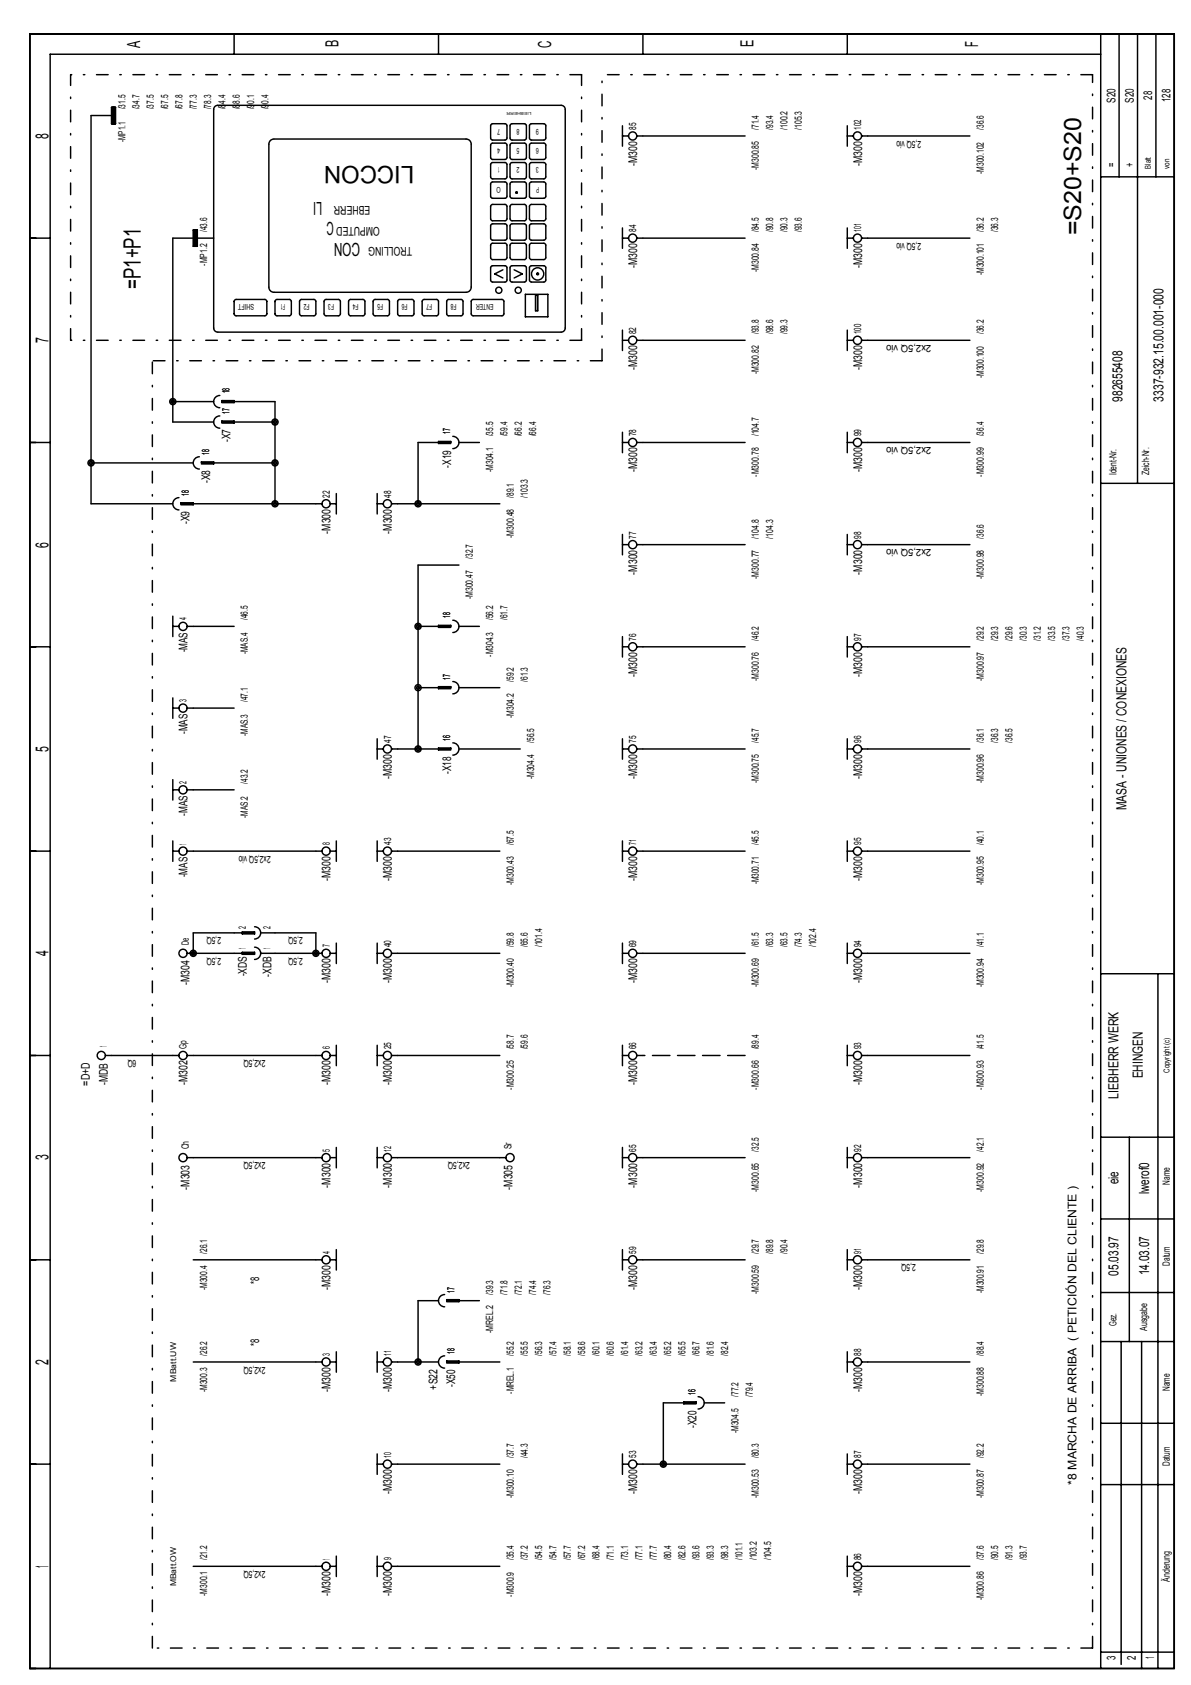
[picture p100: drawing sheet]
<svg xmlns="http://www.w3.org/2000/svg" width="210mm" height="297mm" viewBox="0 0 210 297" stroke-linecap="round" stroke-linejoin="round" font-family="sans-serif">
<defs><g id="words">
<g font-size="4.2">
<text x="73" y="29.2" transform="rotate(-180 73 29.2)">LICCON</text>
<text x="190.5" y="41.5" transform="rotate(-90 190.5 41.5)">=S20+S20</text>
<text x="24.8" y="51" transform="rotate(-90 24.8 51)">=P1+P1</text>
</g>
<g font-size="3.2">
<text x="24.7" y="8.5" transform="rotate(-90 24.7 8.5)">A</text>
<text x="59.7" y="8.4" transform="rotate(-90 59.7 8.4)">B</text>
<text x="97.1" y="8.4" transform="rotate(-90 97.1 8.4)">C</text>
<text x="132.8" y="8.4" transform="rotate(-90 132.8 8.4)">E</text>
<text x="172.4" y="8.3" transform="rotate(-90 172.4 8.3)">F</text>
<text x="8.5" y="24.5" transform="rotate(-90 8.5 24.5)">8</text>
<text x="56.8" y="35.6" transform="rotate(-180 56.8 35.6)">LI</text>
<text x="58.8" y="39.2" transform="rotate(-180 58.8 39.2)">C</text>
<text x="63.5" y="42.8" transform="rotate(-180 63.5 42.8)">CON</text>
<text x="8.5" y="60.5" transform="rotate(-90 8.5 60.5)">7</text>
<text x="8.5" y="96.5" transform="rotate(-90 8.5 96.5)">6</text>
<text x="8.5" y="132.5" transform="rotate(-90 8.5 132.5)">5</text>
<text x="8.5" y="168.6" transform="rotate(-90 8.5 168.6)">4</text>
<text x="8.5" y="204.6" transform="rotate(-90 8.5 204.6)">3</text>
<text x="8.5" y="240.6" transform="rotate(-90 8.5 240.6)">2</text>
<text x="8.5" y="276.4" transform="rotate(-90 8.5 276.4)">1</text>
</g>
<g font-size="2.5">
<text x="197.8" y="70.8" transform="rotate(-90 197.8 70.8)">982655408</text>
<text x="205" y="70.8" transform="rotate(-90 205 70.8)">3337-932.15.00.001-000</text>
<text x="198.6" y="142.8" transform="rotate(-90 198.6 142.8)">MASA - UNIONES / CONEXIONES</text>
<text x="201.4" y="190.1" transform="rotate(-90 201.4 190.1)">EHINGEN</text>
<text x="197.1" y="193.7" transform="rotate(-90 197.1 193.7)">LIEBHERR WERK</text>
<text x="197.1" y="208.8" transform="rotate(-90 197.1 208.8)">eie</text>
<text x="202.5" y="210.5" transform="rotate(-90 202.5 210.5)">lwerof0</text>
<text x="197.1" y="224.9" transform="rotate(-90 197.1 224.9)">05.03.97</text>
<text x="202.5" y="224.8" transform="rotate(-90 202.5 224.8)">14.03.07</text>
</g>
<g font-size="2.1">
<text x="203.1" y="17.6" transform="rotate(-90 203.1 17.6)">28</text>
<text x="206.3" y="18" transform="rotate(-90 206.3 18)">128</text>
<text x="196.6" y="18.1" transform="rotate(-90 196.6 18.1)">S20</text>
<text x="199.8" y="18.1" transform="rotate(-90 199.8 18.1)">S20</text>
<text x="112.3" y="29.2" transform="rotate(-90 112.3 29.2)">-M300</text>
<text x="151.9" y="29.2" transform="rotate(-90 151.9 29.2)">-M300</text>
<text x="196.6" y="29.4" transform="rotate(-90 196.6 29.4)">=</text>
<text x="199.8" y="29.4" transform="rotate(-90 199.8 29.4)">+</text>
<text x="65.3" y="36.3" transform="rotate(-180 65.3 36.3)">EBHERR</text>
<text x="67" y="39.9" transform="rotate(-180 67 39.9)">OMPUTED</text>
<text x="72.6" y="43.5" transform="rotate(-180 72.6 43.5)">TROLLING</text>
<text x="112.3" y="47.2" transform="rotate(-90 112.3 47.2)">-M300</text>
<text x="151.9" y="47.2" transform="rotate(-90 151.9 47.2)">-M300</text>
<text x="112.3" y="65.3" transform="rotate(-90 112.3 65.3)">-M300</text>
<text x="151.9" y="65.3" transform="rotate(-90 151.9 65.3)">-M300</text>
<text x="40.6" y="78" transform="rotate(-90 40.6 78)">-X7</text>
<text x="79.5" y="82.4" transform="rotate(-90 79.5 82.4)">-X19</text>
<text x="112.3" y="83.3" transform="rotate(-90 112.3 83.3)">-M300</text>
<text x="151.9" y="83.3" transform="rotate(-90 151.9 83.3)">-M300</text>
<text x="37" y="85.2" transform="rotate(-90 37 85.2)">-X8</text>
<text x="33.4" y="92.4" transform="rotate(-90 33.4 92.4)">-X9</text>
<text x="58.3" y="94.1" transform="rotate(-90 58.3 94.1)">-M300</text>
<text x="69.1" y="94.1" transform="rotate(-90 69.1 94.1)">-M300</text>
<text x="112.3" y="101.3" transform="rotate(-90 112.3 101.3)">-M300</text>
<text x="151.9" y="101.3" transform="rotate(-90 151.9 101.3)">-M300</text>
<text x="33.1" y="115" transform="rotate(-90 33.1 115)">-MAS</text>
<text x="112.3" y="119.3" transform="rotate(-90 112.3 119.3)">-M300</text>
<text x="151.9" y="119.3" transform="rotate(-90 151.9 119.3)">-M300</text>
<text x="33.1" y="129.4" transform="rotate(-90 33.1 129.4)">-MAS</text>
<text x="69.1" y="137.3" transform="rotate(-90 69.1 137.3)">-M300</text>
<text x="79.5" y="136.5" transform="rotate(-90 79.5 136.5)">-X18</text>
<text x="112.3" y="137.3" transform="rotate(-90 112.3 137.3)">-M300</text>
<text x="151.9" y="137.3" transform="rotate(-90 151.9 137.3)">-M300</text>
<text x="33.1" y="143.8" transform="rotate(-90 33.1 143.8)">-MAS</text>
<text x="33.1" y="154.6" transform="rotate(-90 33.1 154.6)">-MAS</text>
<text x="58.3" y="155.3" transform="rotate(-90 58.3 155.3)">-M300</text>
<text x="69.1" y="155.3" transform="rotate(-90 69.1 155.3)">-M300</text>
<text x="112.3" y="155.3" transform="rotate(-90 112.3 155.3)">-M300</text>
<text x="151.9" y="155.3" transform="rotate(-90 151.9 155.3)">-M300</text>
<text x="33.4" y="173.7" transform="rotate(-90 33.4 173.7)">-M304</text>
<text x="43.5" y="172.1" transform="rotate(-90 43.5 172.1)">-XDS</text>
<text x="47.8" y="172.2" transform="rotate(-90 47.8 172.2)">-XDB</text>
<text x="58.3" y="173.3" transform="rotate(-90 58.3 173.3)">-M300</text>
<text x="69.1" y="173.3" transform="rotate(-90 69.1 173.3)">-M300</text>
<text x="112.3" y="173.3" transform="rotate(-90 112.3 173.3)">-M300</text>
<text x="151.9" y="173.3" transform="rotate(-90 151.9 173.3)">-M300</text>
<text x="15.9" y="191.4" transform="rotate(-90 15.9 191.4)">=D+D</text>
<text x="19" y="191.2" transform="rotate(-90 19 191.2)">-MDB</text>
<text x="33.1" y="191.3" transform="rotate(-90 33.1 191.3)">-M302</text>
<text x="58.3" y="191.3" transform="rotate(-90 58.3 191.3)">-M300</text>
<text x="69.1" y="191.3" transform="rotate(-90 69.1 191.3)">-M300</text>
<text x="112.3" y="191.3" transform="rotate(-90 112.3 191.3)">-M300</text>
<text x="151.9" y="191.3" transform="rotate(-90 151.9 191.3)">-M300</text>
<text x="33.4" y="209.7" transform="rotate(-90 33.4 209.7)">-M303</text>
<text x="58.3" y="209.3" transform="rotate(-90 58.3 209.3)">-M300</text>
<text x="69.1" y="209.3" transform="rotate(-90 69.1 209.3)">-M300</text>
<text x="90.3" y="209.7" transform="rotate(-90 90.3 209.7)">-M305</text>
<text x="112.3" y="209.3" transform="rotate(-90 112.3 209.3)">-M300</text>
<text x="151.9" y="209.3" transform="rotate(-90 151.9 209.3)">-M300</text>
<text x="45.7" y="226.4" transform="rotate(-90 45.7 226.4)">*8</text>
<text x="58.3" y="227.4" transform="rotate(-90 58.3 227.4)">-M300</text>
<text x="112.3" y="227.4" transform="rotate(-90 112.3 227.4)">-M300</text>
<text x="151.9" y="227.4" transform="rotate(-90 151.9 227.4)">-M300</text>
<text x="45.7" y="237.2" transform="rotate(-90 45.7 237.2)">*8</text>
<text x="58.3" y="245.4" transform="rotate(-90 58.3 245.4)">-M300</text>
<text x="69.1" y="245.4" transform="rotate(-90 69.1 245.4)">-M300</text>
<text x="77.1" y="244.9" transform="rotate(-90 77.1 244.9)">+S22</text>
<text x="80.2" y="244.5" transform="rotate(-90 80.2 244.5)">-X50</text>
<text x="151.9" y="245.4" transform="rotate(-90 151.9 245.4)">-M300</text>
<text x="122.7" y="251.7" transform="rotate(-90 122.7 251.7)">-X20</text>
<text x="69.1" y="263.4" transform="rotate(-90 69.1 263.4)">-M300</text>
<text x="112.3" y="263.4" transform="rotate(-90 112.3 263.4)">-M300</text>
<text x="151.9" y="263.4" transform="rotate(-90 151.9 263.4)">-M300</text>
<text x="189.7" y="261.7" transform="rotate(-90 189.7 261.7)">*8 MARCHA DE ARRIBA ( PETICIÓN DEL CLIENTE )</text>
<text x="58.3" y="281.4" transform="rotate(-90 58.3 281.4)">-M300</text>
<text x="69.1" y="281.4" transform="rotate(-90 69.1 281.4)">-M300</text>
<text x="151.9" y="281.4" transform="rotate(-90 151.9 281.4)">-M300</text>
<text x="196.6" y="292.7" transform="rotate(-90 196.6 292.7)">3</text>
<text x="200.2" y="292.7" transform="rotate(-90 200.2 292.7)">2</text>
<text x="203.4" y="292.5" transform="rotate(-90 203.4 292.5)">1</text>
</g>
<g font-size="1.8">
<text x="22.1" y="19.3" transform="rotate(-90 22.1 19.3)">/31.5</text>
<text x="24.6" y="19.3" transform="rotate(-90 24.6 19.3)">/34.7</text>
<text x="27.1" y="19.3" transform="rotate(-90 27.1 19.3)">/37.5</text>
<text x="29.7" y="19.3" transform="rotate(-90 29.7 19.3)">/67.5</text>
<text x="32.2" y="19.3" transform="rotate(-90 32.2 19.3)">/67.8</text>
<text x="34.7" y="19.3" transform="rotate(-90 34.7 19.3)">/77.3</text>
<text x="37.2" y="19.3" transform="rotate(-90 37.2 19.3)">/78.3</text>
<text x="39.7" y="19.3" transform="rotate(-90 39.7 19.3)">/84.4</text>
<text x="42.3" y="19.3" transform="rotate(-90 42.3 19.3)">/88.6</text>
<text x="44.8" y="19.3" transform="rotate(-90 44.8 19.3)">/90.1</text>
<text x="47.3" y="19.3" transform="rotate(-90 47.3 19.3)">/90.4</text>
<text x="112.1" y="22.9" transform="rotate(-90 112.1 22.9)">85</text>
<text x="133.8" y="22.9" transform="rotate(-90 133.8 22.9)">/71.4</text>
<text x="136.3" y="22.9" transform="rotate(-90 136.3 22.9)">/93.4</text>
<text x="138.8" y="22.9" transform="rotate(-90 138.8 22.9)">/100.2</text>
<text x="141.3" y="22.9" transform="rotate(-90 141.3 22.9)">/105.3</text>
<text x="151.8" y="22.9" transform="rotate(-90 151.8 22.9)">102</text>
<text x="173.4" y="22.9" transform="rotate(-90 173.4 22.9)">/36.6</text>
<text x="22.1" y="25" transform="rotate(-90 22.1 25)">-MP1.1</text>
<text x="133.8" y="30" transform="rotate(-90 133.8 30)">-M300.85</text>
<text x="162.4" y="24.8" transform="rotate(-180 162.4 24.8)">2,5Q vio</text>
<text x="173.4" y="30.7" transform="rotate(-90 173.4 30.7)">-M300.102</text>
<text x="36.5" y="40.9" transform="rotate(-90 36.5 40.9)">/43.6</text>
<text x="112.1" y="40.9" transform="rotate(-90 112.1 40.9)">84</text>
<text x="133.8" y="40.9" transform="rotate(-90 133.8 40.9)">/84.5</text>
<text x="136.3" y="40.9" transform="rotate(-90 136.3 40.9)">/90.8</text>
<text x="138.8" y="40.9" transform="rotate(-90 138.8 40.9)">/90.3</text>
<text x="141.3" y="40.9" transform="rotate(-90 141.3 40.9)">/93.6</text>
<text x="151.8" y="40.9" transform="rotate(-90 151.8 40.9)">101</text>
<text x="173.4" y="40.9" transform="rotate(-90 173.4 40.9)">/36.2</text>
<text x="175.9" y="40.9" transform="rotate(-90 175.9 40.9)">/36.3</text>
<text x="36.5" y="46.8" transform="rotate(-90 36.5 46.8)">-MP1.2</text>
<text x="162.4" y="42.8" transform="rotate(-180 162.4 42.8)">2,5Q vio</text>
<text x="133.8" y="48" transform="rotate(-90 133.8 48)">-M300.84</text>
<text x="173.4" y="48.5" transform="rotate(-90 173.4 48.5)">-M300.101</text>
<text x="112.1" y="58.9" transform="rotate(-90 112.1 58.9)">82</text>
<text x="133.8" y="58.9" transform="rotate(-90 133.8 58.9)">/93.8</text>
<text x="136.3" y="58.9" transform="rotate(-90 136.3 58.9)">/98.6</text>
<text x="138.8" y="58.9" transform="rotate(-90 138.8 58.9)">/99.3</text>
<text x="151.8" y="58.9" transform="rotate(-90 151.8 58.9)">100</text>
<text x="173.4" y="58.9" transform="rotate(-90 173.4 58.9)">/36.2</text>
<text x="164.1" y="60.8" transform="rotate(-180 164.1 60.8)">2x2,5Q vio</text>
<text x="40.5" y="69.4" transform="rotate(-90 40.5 69.4)">18</text>
<text x="133.8" y="66" transform="rotate(-90 133.8 66)">-M300.82</text>
<text x="173.4" y="66.7" transform="rotate(-90 173.4 66.7)">-M300.100</text>
<text x="40.5" y="73" transform="rotate(-90 40.5 73)">17</text>
<text x="79.4" y="76.6" transform="rotate(-90 79.4 76.6)">17</text>
<text x="86.9" y="76.9" transform="rotate(-90 86.9 76.9)">/35.5</text>
<text x="89.4" y="76.9" transform="rotate(-90 89.4 76.9)">/59.4</text>
<text x="92" y="76.9" transform="rotate(-90 92 76.9)">/66.2</text>
<text x="94.5" y="76.9" transform="rotate(-90 94.5 76.9)">/66.4</text>
<text x="112.1" y="76.9" transform="rotate(-90 112.1 76.9)">78</text>
<text x="133.8" y="76.9" transform="rotate(-90 133.8 76.9)">/104.7</text>
<text x="151.8" y="76.9" transform="rotate(-90 151.8 76.9)">99</text>
<text x="173.4" y="76.9" transform="rotate(-90 173.4 76.9)">/36.4</text>
<text x="36.9" y="80.2" transform="rotate(-90 36.9 80.2)">18</text>
<text x="86.9" y="83.2" transform="rotate(-90 86.9 83.2)">-M304.1</text>
<text x="164.1" y="78.8" transform="rotate(-180 164.1 78.8)">2x2,5Q vio</text>
<text x="196.8" y="83.8" transform="rotate(-90 196.8 83.8)">Ident-Nr.</text>
<text x="202.6" y="83.8" transform="rotate(-90 202.6 83.8)">Zeich-Nr.</text>
<text x="33.3" y="87.4" transform="rotate(-90 33.3 87.4)">18</text>
<text x="58.1" y="87.7" transform="rotate(-90 58.1 87.7)">22</text>
<text x="68.9" y="87.7" transform="rotate(-90 68.9 87.7)">48</text>
<text x="90.5" y="87.7" transform="rotate(-90 90.5 87.7)">/89.1</text>
<text x="93.1" y="87.7" transform="rotate(-90 93.1 87.7)">/103.3</text>
<text x="133.8" y="84" transform="rotate(-90 133.8 84)">-M300.78</text>
<text x="173.4" y="84" transform="rotate(-90 173.4 84)">-M300.99</text>
<text x="90.5" y="94.8" transform="rotate(-90 90.5 94.8)">-M300.48</text>
<text x="112.1" y="94.9" transform="rotate(-90 112.1 94.9)">77</text>
<text x="133.8" y="94.9" transform="rotate(-90 133.8 94.9)">/104.8</text>
<text x="136.3" y="94.9" transform="rotate(-90 136.3 94.9)">/104.3</text>
<text x="151.8" y="94.9" transform="rotate(-90 151.8 94.9)">98</text>
<text x="173.4" y="94.9" transform="rotate(-90 173.4 94.9)">/36.6</text>
<text x="83.3" y="98.5" transform="rotate(-90 83.3 98.5)">/32.7</text>
<text x="164.1" y="96.8" transform="rotate(-180 164.1 96.8)">2x2,5Q vio</text>
<text x="83.3" y="105.6" transform="rotate(-90 83.3 105.6)">-M300.47</text>
<text x="133.8" y="102" transform="rotate(-90 133.8 102)">-M300.77</text>
<text x="173.4" y="102" transform="rotate(-90 173.4 102)">-M300.98</text>
<text x="32.9" y="109.3" transform="rotate(-90 32.9 109.3)">4</text>
<text x="43.7" y="109.3" transform="rotate(-90 43.7 109.3)">/46.5</text>
<text x="79.4" y="109" transform="rotate(-90 79.4 109)">18</text>
<text x="86.9" y="109.3" transform="rotate(-90 86.9 109.3)">/56.2</text>
<text x="89.4" y="109.3" transform="rotate(-90 89.4 109.3)">/61.7</text>
<text x="112.1" y="112.9" transform="rotate(-90 112.1 112.9)">76</text>
<text x="133.8" y="112.9" transform="rotate(-90 133.8 112.9)">/46.2</text>
<text x="151.8" y="112.9" transform="rotate(-90 151.8 112.9)">97</text>
<text x="173.4" y="112.9" transform="rotate(-90 173.4 112.9)">/29.2</text>
<text x="175.9" y="112.9" transform="rotate(-90 175.9 112.9)">/29.3</text>
<text x="178.4" y="112.9" transform="rotate(-90 178.4 112.9)">/29.6</text>
<text x="180.9" y="112.9" transform="rotate(-90 180.9 112.9)">/30.3</text>
<text x="183.5" y="112.9" transform="rotate(-90 183.5 112.9)">/31.2</text>
<text x="186" y="112.9" transform="rotate(-90 186 112.9)">/33.5</text>
<text x="188.5" y="112.9" transform="rotate(-90 188.5 112.9)">/37.3</text>
<text x="191" y="112.9" transform="rotate(-90 191 112.9)">/40.3</text>
<text x="43.7" y="115.4" transform="rotate(-90 43.7 115.4)">-MAS.4</text>
<text x="79.4" y="119.8" transform="rotate(-90 79.4 119.8)">17</text>
<text x="86.9" y="115.8" transform="rotate(-90 86.9 115.8)">-M304.3</text>
<text x="32.9" y="123.7" transform="rotate(-90 32.9 123.7)">3</text>
<text x="43.7" y="123.7" transform="rotate(-90 43.7 123.7)">/47.1</text>
<text x="90.5" y="120.1" transform="rotate(-90 90.5 120.1)">/59.2</text>
<text x="93.1" y="120.1" transform="rotate(-90 93.1 120.1)">/61.3</text>
<text x="133.8" y="120" transform="rotate(-90 133.8 120)">-M300.76</text>
<text x="173.4" y="120" transform="rotate(-90 173.4 120)">-M300.97</text>
<text x="43.7" y="129.8" transform="rotate(-90 43.7 129.8)">-MAS.3</text>
<text x="68.9" y="131" transform="rotate(-90 68.9 131)">47</text>
<text x="79.4" y="130.6" transform="rotate(-90 79.4 130.6)">16</text>
<text x="90.5" y="126.6" transform="rotate(-90 90.5 126.6)">-M304.2</text>
<text x="94.1" y="131" transform="rotate(-90 94.1 131)">/56.5</text>
<text x="112.1" y="131" transform="rotate(-90 112.1 131)">75</text>
<text x="133.8" y="131" transform="rotate(-90 133.8 131)">/45.7</text>
<text x="151.8" y="131" transform="rotate(-90 151.8 131)">96</text>
<text x="173.4" y="131" transform="rotate(-90 173.4 131)">/36.1</text>
<text x="175.9" y="131" transform="rotate(-90 175.9 131)">/36.3</text>
<text x="178.4" y="131" transform="rotate(-90 178.4 131)">/36.5</text>
<text x="94.1" y="137.4" transform="rotate(-90 94.1 137.4)">-M304.4</text>
<text x="32.9" y="138.2" transform="rotate(-90 32.9 138.2)">2</text>
<text x="43.7" y="138.2" transform="rotate(-90 43.7 138.2)">/43.2</text>
<text x="133.8" y="138.1" transform="rotate(-90 133.8 138.1)">-M300.75</text>
<text x="173.4" y="138.1" transform="rotate(-90 173.4 138.1)">-M300.96</text>
<text x="32.9" y="149" transform="rotate(-90 32.9 149)">1</text>
<text x="43.7" y="144.2" transform="rotate(-90 43.7 144.2)">-MAS.2</text>
<text x="58.1" y="149" transform="rotate(-90 58.1 149)">8</text>
<text x="68.9" y="149" transform="rotate(-90 68.9 149)">43</text>
<text x="90.5" y="149" transform="rotate(-90 90.5 149)">/67.5</text>
<text x="112.1" y="149" transform="rotate(-90 112.1 149)">71</text>
<text x="133.8" y="149" transform="rotate(-90 133.8 149)">/45.5</text>
<text x="151.8" y="149" transform="rotate(-90 151.8 149)">95</text>
<text x="173.4" y="149" transform="rotate(-90 173.4 149)">/40.1</text>
<text x="47.7" y="150.8" transform="rotate(-180 47.7 150.8)">2x2,5Q vio</text>
<text x="133.8" y="155.9" transform="rotate(-90 133.8 155.9)">-M300.71</text>
<text x="90.5" y="156.1" transform="rotate(-90 90.5 156.1)">-M300.43</text>
<text x="173.4" y="156.1" transform="rotate(-90 173.4 156.1)">-M300.95</text>
<text x="33.3" y="166.6" transform="rotate(-90 33.3 166.6)">De</text>
<text x="39" y="165.3" transform="rotate(-180 39 165.3)">2,5Q</text>
<text x="43.3" y="167.3" transform="rotate(-90 43.3 167.3)">1</text>
<text x="43.3" y="163.7" transform="rotate(-90 43.3 163.7)">2</text>
<text x="47.7" y="167.3" transform="rotate(-90 47.7 167.3)">1</text>
<text x="47.7" y="163.7" transform="rotate(-90 47.7 163.7)">2</text>
<text x="53.4" y="165.3" transform="rotate(-180 53.4 165.3)">2,5Q</text>
<text x="58.1" y="167" transform="rotate(-90 58.1 167)">7</text>
<text x="68.9" y="167" transform="rotate(-90 68.9 167)">40</text>
<text x="90.5" y="167" transform="rotate(-90 90.5 167)">/59.8</text>
<text x="93.1" y="167" transform="rotate(-90 93.1 167)">/65.6</text>
<text x="95.6" y="167" transform="rotate(-90 95.6 167)">/101.4</text>
<text x="112.1" y="167" transform="rotate(-90 112.1 167)">69</text>
<text x="133.8" y="167" transform="rotate(-90 133.8 167)">/61.5</text>
<text x="136.3" y="167" transform="rotate(-90 136.3 167)">/63.3</text>
<text x="138.8" y="167" transform="rotate(-90 138.8 167)">/63.5</text>
<text x="141.3" y="167" transform="rotate(-90 141.3 167)">/74.3</text>
<text x="143.8" y="167" transform="rotate(-90 143.8 167)">/102.4</text>
<text x="151.8" y="167" transform="rotate(-90 151.8 167)">94</text>
<text x="173.4" y="167" transform="rotate(-90 173.4 167)">/41.1</text>
<text x="39" y="168.9" transform="rotate(-180 39 168.9)">2,5Q</text>
<text x="53.4" y="168.9" transform="rotate(-180 53.4 168.9)">2,5Q</text>
<text x="90.5" y="174.1" transform="rotate(-90 90.5 174.1)">-M300.40</text>
<text x="133.8" y="174.1" transform="rotate(-90 133.8 174.1)">-M300.69</text>
<text x="173.4" y="174.1" transform="rotate(-90 173.4 174.1)">-M300.94</text>
<text x="18.8" y="184.6" transform="rotate(-90 18.8 184.6)">1</text>
<text x="32.9" y="185" transform="rotate(-90 32.9 185)">Gp</text>
<text x="58.1" y="185" transform="rotate(-90 58.1 185)">6</text>
<text x="68.9" y="185" transform="rotate(-90 68.9 185)">25</text>
<text x="90.5" y="185" transform="rotate(-90 90.5 185)">/58.7</text>
<text x="93.1" y="185" transform="rotate(-90 93.1 185)">/59.6</text>
<text x="112.1" y="185" transform="rotate(-90 112.1 185)">66</text>
<text x="133.8" y="185" transform="rotate(-90 133.8 185)">/89.4</text>
<text x="151.8" y="185" transform="rotate(-90 151.8 185)">93</text>
<text x="173.4" y="185" transform="rotate(-90 173.4 185)">/41.5</text>
<text x="24" y="186.9" transform="rotate(-180 24 186.9)">6Q</text>
<text x="46.8" y="186.9" transform="rotate(-180 46.8 186.9)">2x2,5Q</text>
<text x="90.5" y="192.1" transform="rotate(-90 90.5 192.1)">-M300.25</text>
<text x="133.8" y="192.1" transform="rotate(-90 133.8 192.1)">-M300.66</text>
<text x="173.4" y="192.1" transform="rotate(-90 173.4 192.1)">-M300.93</text>
<text x="33.3" y="202.6" transform="rotate(-90 33.3 202.6)">Ch</text>
<text x="58.1" y="203" transform="rotate(-90 58.1 203)">5</text>
<text x="68.9" y="203" transform="rotate(-90 68.9 203)">12</text>
<text x="90.2" y="202.6" transform="rotate(-90 90.2 202.6)">Sr</text>
<text x="112.1" y="203" transform="rotate(-90 112.1 203)">65</text>
<text x="133.8" y="203" transform="rotate(-90 133.8 203)">/32.5</text>
<text x="151.8" y="203" transform="rotate(-90 151.8 203)">92</text>
<text x="173.4" y="203" transform="rotate(-90 173.4 203)">/42.1</text>
<text x="46.8" y="204.9" transform="rotate(-180 46.8 204.9)">2x2,5Q</text>
<text x="82.8" y="204.9" transform="rotate(-180 82.8 204.9)">2x2,5Q</text>
<text x="206.2" y="208.9" transform="rotate(-90 206.2 208.9)">Name</text>
<text x="133.8" y="210.1" transform="rotate(-90 133.8 210.1)">-M300.65</text>
<text x="173.4" y="210.1" transform="rotate(-90 173.4 210.1)">-M300.92</text>
<text x="36.5" y="221" transform="rotate(-90 36.5 221)">/26.1</text>
<text x="58.1" y="221" transform="rotate(-90 58.1 221)">4</text>
<text x="112.1" y="221" transform="rotate(-90 112.1 221)">59</text>
<text x="133.8" y="221" transform="rotate(-90 133.8 221)">/29.7</text>
<text x="136.3" y="221" transform="rotate(-90 136.3 221)">/89.8</text>
<text x="138.8" y="221" transform="rotate(-90 138.8 221)">/90.4</text>
<text x="151.8" y="221" transform="rotate(-90 151.8 221)">91</text>
<text x="173.4" y="221" transform="rotate(-90 173.4 221)">/29.8</text>
<text x="36.5" y="227.4" transform="rotate(-90 36.5 227.4)">-M300.4</text>
<text x="80.1" y="227.8" transform="rotate(-90 80.1 227.8)">17</text>
<text x="161.4" y="222.9" transform="rotate(-180 161.4 222.9)">2,5Q</text>
<text x="173.4" y="228" transform="rotate(-90 173.4 228)">-M300.91</text>
<text x="206.2" y="223.1" transform="rotate(-90 206.2 223.1)">Datum</text>
<text x="86.9" y="228.2" transform="rotate(-90 86.9 228.2)">/39.3</text>
<text x="89.4" y="228.2" transform="rotate(-90 89.4 228.2)">/71.8</text>
<text x="92" y="228.2" transform="rotate(-90 92 228.2)">/72.1</text>
<text x="94.5" y="228.2" transform="rotate(-90 94.5 228.2)">/74.4</text>
<text x="97" y="228.2" transform="rotate(-90 97 228.2)">/76.3</text>
<text x="133.8" y="228.1" transform="rotate(-90 133.8 228.1)">-M300.59</text>
<text x="196.8" y="233.7" transform="rotate(-90 196.8 233.7)">Gez.</text>
<text x="36.5" y="239" transform="rotate(-90 36.5 239)">/26.2</text>
<text x="58.1" y="239" transform="rotate(-90 58.1 239)">3</text>
<text x="68.9" y="239" transform="rotate(-90 68.9 239)">11</text>
<text x="80.1" y="238.7" transform="rotate(-90 80.1 238.7)">18</text>
<text x="86.9" y="235" transform="rotate(-90 86.9 235)">-MREL.2</text>
<text x="90.5" y="239" transform="rotate(-90 90.5 239)">/55.2</text>
<text x="93.1" y="239" transform="rotate(-90 93.1 239)">/55.5</text>
<text x="95.6" y="239" transform="rotate(-90 95.6 239)">/56.3</text>
<text x="98.1" y="239" transform="rotate(-90 98.1 239)">/57.4</text>
<text x="100.6" y="239" transform="rotate(-90 100.6 239)">/58.1</text>
<text x="103.1" y="239" transform="rotate(-90 103.1 239)">/58.6</text>
<text x="105.7" y="239" transform="rotate(-90 105.7 239)">/60.1</text>
<text x="108.2" y="239" transform="rotate(-90 108.2 239)">/60.6</text>
<text x="110.7" y="239" transform="rotate(-90 110.7 239)">/61.4</text>
<text x="113.2" y="239" transform="rotate(-90 113.2 239)">/63.2</text>
<text x="115.7" y="239" transform="rotate(-90 115.7 239)">/63.4</text>
<text x="118.3" y="239" transform="rotate(-90 118.3 239)">/65.2</text>
<text x="120.8" y="239" transform="rotate(-90 120.8 239)">/65.5</text>
<text x="123.3" y="239" transform="rotate(-90 123.3 239)">/66.7</text>
<text x="125.8" y="239" transform="rotate(-90 125.8 239)">/81.6</text>
<text x="128.4" y="239" transform="rotate(-90 128.4 239)">/82.4</text>
<text x="151.8" y="239" transform="rotate(-90 151.8 239)">88</text>
<text x="173.4" y="239" transform="rotate(-90 173.4 239)">/88.4</text>
<text x="202.2" y="234.6" transform="rotate(-90 202.2 234.6)">Ausgabe</text>
<text x="36.5" y="245.4" transform="rotate(-90 36.5 245.4)">-M300.3</text>
<text x="46.8" y="240.9" transform="rotate(-180 46.8 240.9)">2x2,5Q</text>
<text x="90.5" y="245.7" transform="rotate(-90 90.5 245.7)">-MREL.1</text>
<text x="122.6" y="245.9" transform="rotate(-90 122.6 245.9)">16</text>
<text x="206.2" y="245.2" transform="rotate(-90 206.2 245.2)">Name</text>
<text x="130.2" y="246.2" transform="rotate(-90 130.2 246.2)">/77.2</text>
<text x="132.7" y="246.2" transform="rotate(-90 132.7 246.2)">/79.4</text>
<text x="173.4" y="246.1" transform="rotate(-90 173.4 246.1)">-M300.88</text>
<text x="68.9" y="257" transform="rotate(-90 68.9 257)">10</text>
<text x="90.5" y="257" transform="rotate(-90 90.5 257)">/37.7</text>
<text x="93.1" y="257" transform="rotate(-90 93.1 257)">/44.3</text>
<text x="112.1" y="257" transform="rotate(-90 112.1 257)">53</text>
<text x="130.2" y="252.7" transform="rotate(-90 130.2 252.7)">-M304.5</text>
<text x="133.8" y="257" transform="rotate(-90 133.8 257)">/80.3</text>
<text x="151.8" y="257" transform="rotate(-90 151.8 257)">87</text>
<text x="173.4" y="257" transform="rotate(-90 173.4 257)">/92.2</text>
<text x="206.2" y="258.4" transform="rotate(-90 206.2 258.4)">Datum</text>
<text x="90.5" y="264.1" transform="rotate(-90 90.5 264.1)">-M300.10</text>
<text x="133.8" y="264.1" transform="rotate(-90 133.8 264.1)">-M300.53</text>
<text x="173.4" y="264.1" transform="rotate(-90 173.4 264.1)">-M300.87</text>
<text x="36.5" y="275" transform="rotate(-90 36.5 275)">/21.2</text>
<text x="58.1" y="275" transform="rotate(-90 58.1 275)">1</text>
<text x="68.9" y="275" transform="rotate(-90 68.9 275)">9</text>
<text x="90.5" y="275" transform="rotate(-90 90.5 275)">/35.4</text>
<text x="93.1" y="275" transform="rotate(-90 93.1 275)">/37.2</text>
<text x="95.6" y="275" transform="rotate(-90 95.6 275)">/54.5</text>
<text x="98.1" y="275" transform="rotate(-90 98.1 275)">/54.7</text>
<text x="100.6" y="275" transform="rotate(-90 100.6 275)">/57.7</text>
<text x="103.1" y="275" transform="rotate(-90 103.1 275)">/67.2</text>
<text x="105.7" y="275" transform="rotate(-90 105.7 275)">/68.4</text>
<text x="108.2" y="275" transform="rotate(-90 108.2 275)">/71.1</text>
<text x="110.7" y="275" transform="rotate(-90 110.7 275)">/73.1</text>
<text x="113.2" y="275" transform="rotate(-90 113.2 275)">/77.1</text>
<text x="115.7" y="275" transform="rotate(-90 115.7 275)">/77.7</text>
<text x="118.3" y="275" transform="rotate(-90 118.3 275)">/80.4</text>
<text x="120.8" y="275" transform="rotate(-90 120.8 275)">/82.6</text>
<text x="123.3" y="275" transform="rotate(-90 123.3 275)">/93.6</text>
<text x="125.8" y="275" transform="rotate(-90 125.8 275)">/93.3</text>
<text x="128.4" y="275" transform="rotate(-90 128.4 275)">/98.3</text>
<text x="130.9" y="275" transform="rotate(-90 130.9 275)">/101.1</text>
<text x="133.4" y="275" transform="rotate(-90 133.4 275)">/103.2</text>
<text x="135.9" y="275" transform="rotate(-90 135.9 275)">/104.5</text>
<text x="151.8" y="275" transform="rotate(-90 151.8 275)">86</text>
<text x="173.4" y="275" transform="rotate(-90 173.4 275)">/37.6</text>
<text x="175.9" y="275" transform="rotate(-90 175.9 275)">/90.5</text>
<text x="178.4" y="275" transform="rotate(-90 178.4 275)">/91.3</text>
<text x="180.9" y="275" transform="rotate(-90 180.9 275)">/93.7</text>
<text x="36.5" y="281.3" transform="rotate(-90 36.5 281.3)">-M300.1</text>
<text x="46.8" y="276.9" transform="rotate(-180 46.8 276.9)">2x2,5Q</text>
<text x="90.5" y="281.5" transform="rotate(-90 90.5 281.5)">-M300.9</text>
<text x="206.2" y="278.8" transform="rotate(-90 206.2 278.8)">Änderung</text>
<text x="173.4" y="282.1" transform="rotate(-90 173.4 282.1)">-M300.86</text>
</g>
<g font-size="1.4">
<text x="88.1" y="22.7" transform="rotate(-180 88.1 22.7)">7</text>
<text x="91.6" y="22.7" transform="rotate(-180 91.6 22.7)">8</text>
<text x="95" y="22.7" transform="rotate(-180 95 22.7)">9</text>
<text x="88" y="29.5" transform="rotate(-180 88 29.5)">1</text>
<text x="88.2" y="26.1" transform="rotate(-180 88.2 26.1)">4</text>
<text x="91.6" y="29.5" transform="rotate(-180 91.6 29.5)">2</text>
<text x="91.6" y="26.1" transform="rotate(-180 91.6 26.1)">5</text>
<text x="95" y="29.5" transform="rotate(-180 95 29.5)">3</text>
<text x="95" y="26.1" transform="rotate(-180 95 26.1)">6</text>
<text x="202.9" y="29.7" transform="rotate(-90 202.9 29.7)">Blatt</text>
<text x="206.1" y="29.7" transform="rotate(-90 206.1 29.7)">von</text>
<text x="88.2" y="32.9" transform="rotate(-180 88.2 32.9)">O</text>
<text x="95" y="32.9" transform="rotate(-180 95 32.9)">P</text>
<text x="44.8" y="53.6" transform="rotate(-180 44.8 53.6)">SHIFT</text>
<text x="50.2" y="53.6" transform="rotate(-180 50.2 53.6)">F1</text>
<text x="54.5" y="53.6" transform="rotate(-180 54.5 53.6)">F2</text>
<text x="58.9" y="53.6" transform="rotate(-180 58.9 53.6)">F3</text>
<text x="63.2" y="53.6" transform="rotate(-180 63.2 53.6)">F4</text>
<text x="67.5" y="53.6" transform="rotate(-180 67.5 53.6)">F5</text>
<text x="71.8" y="53.6" transform="rotate(-180 71.8 53.6)">F6</text>
<text x="76.2" y="53.6" transform="rotate(-180 76.2 53.6)">F7</text>
<text x="80.5" y="53.6" transform="rotate(-180 80.5 53.6)">F8</text>
<text x="87" y="53.6" transform="rotate(-180 87 53.6)">ENTER</text>
<text x="206.1" y="189.1" transform="rotate(-90 206.1 189.1)">Copyright (c)</text>
<text x="31" y="243.6" transform="rotate(-90 31 243.6)">MBatt.UW</text>
<text x="31" y="279.6" transform="rotate(-90 31 279.6)">MBatt.OW</text>
</g>
<text font-size=".7" x="93.7" y="19.8" transform="rotate(-180 93.7 19.8)">LIEBHERR</text>
</g></defs>
<g fill="none" stroke="#000" stroke-width=".26">
<path d="M109.7 24h1.1M109.7 22.2v3.6M112.2 24h1.1M149.3 22.2v3.6M149.3 24h1.1M151.8 24h1.1M34.1 40.5h.7v2.9h-.7zM34.1 40.5v2.9M34.2 40.5v2.9M34.3 40.5v2.9M34.4 40.5v2.9M34.5 40.5v2.9"/>
<path d="M34.6 40.5v2.9M34.7 40.5v2.9M92.6 51.9h4v3.9h-4zM94.4 52.1h.4v2.7h-.4zM109.7 42h1.1M109.7 60h1.1M109.7 40.2v3.6M109.7 58.2v3.6M112.2 42h1.1M112.2 60h1.1M149.3 42h1.1M149.3 40.2v3.6"/>
<path d="M149.3 58.2v3.6M149.3 60h1.1M151.8 42h1.1M151.8 60h1.1M38.7 73.3a1.08 1.08 0 0 0-1 1.1 1.08 1.08 0 0 0 1 1.1M38.7 69.7a1.08 1.08 0 0 0-1 1.1 1.08 1.08 0 0 0 1 1.1M41.3 74.4h-2.2v-.2h2.2v.4h-2.2M41.3 70.8h-2.2v-.2h2.2v.4h-2.2M77.3 78h2.1v-.2h-2.1v.4h2.1M79.8 76.9a1.08 1.08 0 0 1 1.1 1.1 1.08 1.08 0 0 1-1.1 1.1M149.3 78h1.1M149.3 76.2v3.6"/>
<path d="M151.8 78h1.1M31.5 87.7a1.08 1.08 0 0 0-1 1.1 1.08 1.08 0 0 0 1 1.1M34.1 88.8h-2.2v-.2h2.2v.4h-2.2M35.1 80.5a1.08 1.08 0 0 0-1 1.1 1.08 1.08 0 0 0 1 1.1M37.7 81.6h-2.2v-.2h2.2v.4h-2.2M55.7 88.8h1.1M58.2 88.8h1.1M59.3 87v3.6M66.5 87v3.6M66.5 88.8h1.1M69 88.8h1.1M149.3 94.2v3.6"/>
<path d="M149.3 96h1.1M151.8 96h1.1M30.5 110.4h1M30.5 108.6v3.6M33 110.4h1.1M77.3 110.4h2.1v-.2h-2.1v.4h2.1M79.8 109.3a1.08 1.08 0 0 1 1.1 1.1 1.08 1.08 0 0 1-1.1 1.1M149.3 112.2v3.6M149.3 114h1.1M151.8 114h1.1M30.5 123v3.6M30.5 137.4v3.6"/>
<path d="M30.5 124.8h1M30.5 139.2h1M33 124.8h1.1M33 139.2h1.1M66.5 130.2v3.6M66.5 132h1.1M69 132h1.1M77.3 132h2.1v-.1h-2.1v.3h2.1M77.3 121.2h2.1v-.2h-2.1v.4h2.1M79.8 131a1.08 1.08 0 0 1 1.1 1 1.08 1.08 0 0 1-1.1 1.1M79.8 120.1a1.08 1.08 0 0 1 1.1 1.1 1.08 1.08 0 0 1-1.1 1.1M149.3 132h1.1"/>
<path d="M149.3 130.2v3.6M151.8 132h1.1M30.5 148.2v3.6M30.5 150h1M33 150h1.1M55.7 150h1.1M58.2 150h1.1M59.3 148.2v3.6M66.5 148.2v3.6M66.5 150h1.1M69 150h1.1M149.3 150h1.1"/>
<path d="M149.3 148.2v3.6M151.8 150h1.1M33 168.1h1.1M41.3 168.1h3.6M41.3 164.5h3.6M42.7 167.9h2.2v.3h-2.2zM42.7 164.3h2.2v.3h-2.2zM44.9 167a1.08 1.08 0 0 1 1 1.1 1.08 1.08 0 0 1-1 1M44.9 163.4a1.08 1.08 0 0 1 1 1.1 1.08 1.08 0 0 1-1 1M45.9 168.1h2.6M45.9 164.5h2.6M55.7 168.1h1.1"/>
<path d="M58.2 168.1h1.1M59.3 166.3v3.6M66.5 166.3v3.6M66.5 168.1h1.1M69 168.1h1.1M149.3 168.1h1.1M149.3 166.3v3.6M151.8 168.1h1.1M18.6 186.1h1M30.5 186.1h1M33 186.1h1.1M55.7 186.1h1.1"/>
<path d="M58.2 186.1h1.1M59.3 184.3v3.6M66.5 184.3v3.6M66.5 186.1h1.1M69 186.1h1.1M109.7 186.1h1.1M109.7 184.3v3.6M112.2 186.1h1.1M149.3 186.1h1.1M149.3 184.3v3.6M151.8 186.1h1.1M33 204.1h1.1"/>
<path d="M55.7 204.1h1.1M58.2 204.1h1.1M59.3 202.3v3.6M66.5 202.3v3.6M66.5 204.1h1.1M69 204.1h1.1M88.1 204.1h1.1M109.7 204.1h1.1M109.7 202.3v3.6M112.2 204.1h1.1M149.3 204.1h1.1M149.3 202.3v3.6"/>
<path d="M151.8 204.1h1.1M55.7 222.1h1.1M58.2 222.1h1.1M59.3 220.3v3.6M59.3 238.3v3.6M66.5 238.3v3.6M78.4 239a1.08 1.08 0 0 0-1.1 1.1 1.08 1.08 0 0 0 1.1 1.1M78.4 228.2a1.08 1.08 0 0 0-1.1 1.1 1.08 1.08 0 0 0 1.1 1.1M80.9 229.3h-2.2v-.2h2.2v.4h-2.2M109.7 222.1h1.1M109.7 220.3v3.6M112.2 222.1h1.1"/>
<path d="M149.3 222.1h1.1M149.3 220.3v3.6M149.3 238.3v3.6M151.8 222.1h1.1M55.7 240.1h1.1M58.2 240.1h1.1M66.5 256.3v3.6M66.5 258.1h1.1M66.5 240.1h1.1M69 258.1h1.1M69 240.1h1.1M80.9 240.1h-2.2v-.2h2.2v.4h-2.2"/>
<path d="M109.7 258.1h1.1M109.7 256.3v3.6M112.2 258.1h1.1M120.5 247.3h2.2v-.2h-2.2v.4h2.2M123 246.2a1.08 1.08 0 0 1 1.1 1.1 1.08 1.08 0 0 1-1.1 1.1M149.3 258.1h1.1M149.3 240.1h1.1M149.3 256.3v3.6M151.8 258.1h1.1M151.8 240.1h1.1M55.7 276.1h1.1M58.2 276.1h1.1"/>
<path d="M59.3 274.3v3.6M66.5 276.1h1.1M66.5 274.3v3.6M69 276.1h1.1M149.3 276.1h1.1M149.3 274.3v3.6M151.8 276.1h1.1"/>
<circle cx="111.5" cy="24" r=".72"/>
<circle cx="151.1" cy="24" r=".72"/>
<circle cx="111.5" cy="60" r=".72"/>
<circle cx="111.5" cy="42" r=".72"/>
<circle cx="151.1" cy="60" r=".72"/>
<circle cx="151.1" cy="42" r=".72"/>
<circle cx="30.5" cy="70.8" r=".54"/>
<circle cx="30.5" cy="70.8" r=".27"/>
<circle cx="48.5" cy="74.4" r=".54"/>
<circle cx="48.5" cy="74.4" r=".27"/>
<circle cx="151.1" cy="78" r=".72"/>
<circle cx="48.5" cy="81.6" r=".54"/>
<circle cx="48.5" cy="88.8" r=".54"/>
<circle cx="48.5" cy="88.8" r=".27"/>
<circle cx="48.5" cy="81.6" r=".27"/>
<circle cx="57.5" cy="88.8" r=".72"/>
<circle cx="68.3" cy="88.8" r=".72"/>
<circle cx="73.7" cy="88.8" r=".54"/>
<circle cx="73.7" cy="88.8" r=".27"/>
<circle cx="151.1" cy="96" r=".72"/>
<circle cx="32.3" cy="110.4" r=".72"/>
<circle cx="73.7" cy="110.4" r=".54"/>
<circle cx="73.7" cy="110.4" r=".27"/>
<circle cx="151.1" cy="114" r=".72"/>
<circle cx="32.3" cy="124.8" r=".72"/>
<circle cx="32.3" cy="139.2" r=".72"/>
<circle cx="68.3" cy="132" r=".72"/>
<circle cx="73.7" cy="132" r=".54"/>
<circle cx="73.7" cy="121.2" r=".54"/>
<circle cx="73.7" cy="121.2" r=".27"/>
<circle cx="73.7" cy="132" r=".27"/>
<circle cx="151.1" cy="132" r=".72"/>
<circle cx="32.3" cy="150" r=".72"/>
<circle cx="57.5" cy="150" r=".72"/>
<circle cx="68.3" cy="150" r=".72"/>
<circle cx="151.1" cy="150" r=".72"/>
<circle cx="32.3" cy="168.1" r=".72"/>
<circle cx="34.1" cy="168.1" r=".54"/>
<circle cx="34.1" cy="168.1" r=".27"/>
<circle cx="55.7" cy="168.1" r=".27"/>
<circle cx="55.7" cy="168.1" r=".54"/>
<circle cx="57.5" cy="168.1" r=".72"/>
<circle cx="68.3" cy="168.1" r=".72"/>
<circle cx="151.1" cy="168.1" r=".72"/>
<circle cx="17.8" cy="186.1" r=".72"/>
<circle cx="32.3" cy="186.1" r=".72"/>
<circle cx="57.5" cy="186.1" r=".72"/>
<circle cx="68.3" cy="186.1" r=".72"/>
<circle cx="111.5" cy="186.1" r=".72"/>
<circle cx="151.1" cy="186.1" r=".72"/>
<circle cx="32.3" cy="204.1" r=".72"/>
<circle cx="57.5" cy="204.1" r=".72"/>
<circle cx="68.3" cy="204.1" r=".72"/>
<circle cx="89.9" cy="204.1" r=".72"/>
<circle cx="111.5" cy="204.1" r=".72"/>
<circle cx="151.1" cy="204.1" r=".72"/>
<circle cx="57.5" cy="222.1" r=".72"/>
<circle cx="111.5" cy="222.1" r=".72"/>
<circle cx="151.1" cy="222.1" r=".72"/>
<circle cx="57.5" cy="240.1" r=".72"/>
<circle cx="68.3" cy="258.1" r=".72"/>
<circle cx="68.3" cy="240.1" r=".72"/>
<circle cx="73.7" cy="240.1" r=".54"/>
<circle cx="73.7" cy="240.1" r=".27"/>
<circle cx="111.5" cy="258.1" r=".72"/>
<circle cx="116.9" cy="258.1" r=".54"/>
<circle cx="116.9" cy="258.1" r=".27"/>
<circle cx="151.1" cy="258.1" r=".72"/>
<circle cx="151.1" cy="240.1" r=".72"/>
<circle cx="57.5" cy="276.1" r=".72"/>
<circle cx="68.3" cy="276.1" r=".72"/>
<circle cx="151.1" cy="276.1" r=".72"/>
</g>
<path d="M94.4 52.1h.4v2.7h-.4z" fill="#fff"/>
<g fill="none" stroke="#000" stroke-width=".26">
<path d="M19.6 18.9h.8v2.9h-.8zM19.7 18.9v2.9M19.8 18.9v2.9M19.9 18.9v2.9M20 18.9v2.9M20.1 18.9v2.9M20.2 18.9v2.9M20.3 18.9v2.9M98.9 18.6a.72 .72 0 0 1 .7 .7v38.5M98.9 18.6h-60.5a.72 .72 0 0 0-.7 .7v38.5a.72 .72 0 0 0 .7 .7h60.5a.72 .72 0 0 0 .7-.7M19.6 20.4h-3.6v68.4h14.5M86.5 29v2.2l.1 .3h2.4h.2l.1-.3"/>
<path d="M86.5 29v-.2l.3-.1h2.4l.1 .3v2.2M86.6 39.5h2.4l.3 .1v2.4l-.1 .3h-2.4l-.3-.1v-2.4zM86.6 36.1l2.4-.1 .3 .2v2.4l-.1 .3h-2.4l-.3-.2v-2.3zM86.6 32.1h2.4l.3 .1v2.4l-.1 .3-2.4 .1-.3-.2v-2.4zM86.6 25.3l2.4-.1 .3 .2v2.3l-.1 .4h-2.4l-.3-.2v-2.3zM86.6 21.9l2.4-.1 .3 .2v2.3l-.1 .3-2.4 .1-.3-.2v-2.3zM89.9 29v2.2l.2 .3h.2M89.9 29v-.2l.3-.1h2.4l.2 .3v2.2M90.3 38.9h2.1l.3-.2 .1-2.3-.2-.3-2.4-.1-.3 .2v2.4l.2 .3h.2M90.3 28.1h2.1l.3-.2 .1-2.3-.2-.3-2.4-.1-.3 .2v2.4l.2 .3h.2M90.3 24.7h2.1l.3-.2 .1-2.3-.2-.3-2.4-.1-.3 .2v2.3l.2 .3 .2 .1M90.3 35l-.2-.1-.2-.3v-2.3l.3-.2h2.4l.2 .3-.1 2.4-.3 .2h-2.1"/>
<path d="M91 33.9h.1v.1h-.1zM92.8 31.2l-.1 .2-.3 .1h-2.1M93.3 29v2.2l.2 .3h2.3l.3-.1 .1-.2M93.3 29l.1-.2 .3-.1h2.3l.2 .3v2.2M93.5 39.5h2.3l.3 .1 .1 2.4-.2 .3h-2.3l-.3-.1-.1-2.4zM93.5 36.1l2.3-.1 .3 .2 .1 2.4-.2 .3h-2.3l-.3-.2-.1-2.3zM93.5 32.1h2.3l.3 .1 .1 2.4-.2 .3-2.3 .1-.3-.2-.1-2.4zM93.5 25.3l2.3-.1 .3 .2 .1 2.3-.2 .4h-2.3l-.3-.2-.1-2.3zM93.5 21.9l2.3-.1 .3 .2 .1 2.3-.2 .3-2.3 .1-.3-.2-.1-2.3zM113.3 24h18M152.9 24h18M34.1 42h-3.6v32.4h7.2"/>
<path d="M34.8 42h2.9M41.4 52.8h5.4l.2 .3v2.4l-.3 .2-5.3-.1-.1-.3v-2.1zM48.6 52.8h2.4l.3 .2v2.3l-.1 .3-2.4 .1-.3-.2v-2.3zM53 52.8h2.3l.3 .2 .1 2.3-.2 .3-2.3 .1-.4-.2v-2.3zM57.5 55.7h2.1M57.5 55.7l-.2-.1-.2-.3v-2.2l.2-.3h.2h2.1l.3 .2 .1 2.3-.2 .3-.2 .1M63.9 52.8h.2l.2 .3v2.4l-.3 .2h-2.2M64 52.8h-2.2l-.3 .2-.1 2.3 .2 .3 .2 .1M68.3 52.8h.2l.1 .3v2.4l-.3 .2-2.4-.1-.1-.3v-2.3l.3-.2h2.2M70.3 52.8h2.3l.3 .2 .1 2.3-.2 .3-2.4 .1-.3-.2v-2.3zM74.6 52.8h2.3l.3 .2 .1 2.3-.2 .3-2.3 .1-.3-.2-.1-2.3zM78.9 52.8h2.3l.4 .2v2.3l-.2 .3-2.3 .1-.3-.2-.1-2.3z"/>
<path d="M82.1 51.5h-33.8a.9 .9 0 0 1-.9-.9v-25.2a.9 .9 0 0 1 .9-.9h33.8a.9 .9 0 0 1 .9 .9v25.2a.9 .9 0 0 1-.8 .9M86.5 43.2v-.1l.3-.2h2.2l.3 .2v.1v2.2l-.1 .3-2.4 .1-.3-.2v-.2M86.5 43.2v2.2M86.6 46.9l2.4-.1 .3 .2v2.4l-.1 .3h-2.4l-.3-.2v-2.3zM88.4 55.7l-5.2-.1-.2-.3 .1-2.3 .3-.2h5.2l.2 .3v2.2l-.2 .3-.1 .1M88.6 47.6l-1.4 .7 1.4 .7M89.9 45.4l.2 .3 .2 .1M89.9 43.2v-.1l.4-.2h2.1l.3 .2 .1 .1v2.2l-.2 .3-2.3 .1M89.9 43.2v2.2M90.3 49.7h-.2l-.2-.3v-2.4l.3-.2 2.4 .1 .2 .3-.1 2.3-.3 .2h-2.1M90.3 42.3h-.2l-.2-.3v-2.4l.3-.1h2.4l.2 .3-.1 2.4-.3 .1h-2.1M90.6 47.6l1.5 .7-1.5 .7"/>
<path d="M93.3 43.2l.1-.1 .3-.2h2.1l.3 .2 .1 .1v2.2l-.2 .3-2.3 .1-.3-.2-.1-.2M93.3 43.2v2.2M93.5 46.9l2.3-.1 .3 .2 .1 2.4-.2 .3h-2.3l-.3-.2-.1-2.3zM94.4 52.1h.4v2.7h-.4zM113.3 60h18M113.3 42h18M152.9 60h18M152.9 42h18M30.5 70.8h7.2M41.3 74.4h7.2M41.3 70.8h7.2v18M77.3 78h-3.6v10.8"/>
<path d="M80.9 78h3.6M109.7 76.2v3.6M109.7 78h1.1M112.2 78h19.1M152.9 78h18M16 81.6h18.1M34.1 88.8h21.6M37.7 81.6h10.8M70.1 88.8h18M80.9 99.6h-7.2v32.4M109.7 94.2v3.6M109.7 96h1.1"/>
<path d="M112.2 96h19.1M152.9 96h18M34.1 110.4h7.2M73.7 110.4h3.6M80.9 110.4h3.6M109.7 112.2v3.6M109.7 114h1.1M112.2 114h19.1M152.9 114h18M34.1 139.2h7.2M34.1 124.8h7.2M70.1 132h7.2"/>
<path d="M73.7 121.2h3.6M80.9 132h10.8M80.9 121.2h7.2M109.7 132h1.1M109.7 130.2v3.6M112.2 132h19.1M152.9 132h18M34.1 150h21.6M70.1 150h18M109.7 148.2v3.6M109.7 150h1.1M112.2 150h19.1"/>
<path d="M152.9 150h18M41.3 164.5h-7.2v3.6h7.2M48.5 164.5h7.2v3.6h-7.2M70.1 168.1h18M109.7 166.3v3.6M109.7 168.1h1.1M112.2 168.1h19.1M152.9 168.1h18M19.6 186.1h10.9M34.1 186.1h21.6M70.1 186.1h18M152.9 186.1h18"/>
<path d="M34.1 204.1h21.6M70.1 204.1h18M113.3 204.1h18M152.9 204.1h18M34.1 222.1h21.6M77.3 229.3h-3.6v10.8M80.9 229.3h3.6M113.3 222.1h18M152.9 222.1h18M34.1 240.1h21.6M70.1 258.1h18M70.1 240.1h7.2"/>
<path d="M80.9 240.1h7.2M113.3 258.1h18M120.5 247.3h-3.6v10.8M124.1 247.3h3.6M152.9 258.1h18M152.9 240.1h18M34.1 276.1h21.6M70.1 276.1h18M152.9 276.1h18"/>
<circle cx="87.9" cy="51.2" r=".54"/>
<circle cx="91.3" cy="51.2" r=".54"/>
<circle cx="94.8" cy="48.3" r="1.08"/>
<circle cx="94.8" cy="48.3" r=".16"/>
<circle cx="94.8" cy="48.3" r=".08"/>
<circle cx="111.5" cy="78" r=".72"/>
<circle cx="16" cy="81.6" r=".27"/>
<circle cx="16" cy="81.6" r=".54"/>
<circle cx="111.5" cy="96" r=".72"/>
<circle cx="111.5" cy="114" r=".72"/>
<circle cx="111.5" cy="132" r=".72"/>
<circle cx="111.5" cy="150" r=".72"/>
<circle cx="111.5" cy="168.1" r=".72"/>
</g>
<path d="M131.3 186.1h-18" fill="none" stroke="#000" stroke-width=".26" stroke-dasharray="3.1 1.3"/>
<path d="M102.5 13.2h-90.1M192.6 13.2h-86.5M12.4 60v-46.8M102.5 60h-90.1M102.5 60v-46.8M106.1 63.6h-79.2M106.1 63.6v-50.4M26.9 290.5v-226.9M192.6 290.5h-165.7M192.6 290.5v-277.3" fill="none" stroke="#000" stroke-width=".26" stroke-dasharray="2.1 2.1 .3 2.1"/>
<path d="M91 33.9h.1v.1h-.1z" fill="#fff"/>
<g fill="none" stroke="#000" stroke-width=".26">
<path d="M5.2 6h201.8v288.1h-201.8zM41.3 6v3.6M77.3 6v3.6M113.3 6v3.6M149.3 6v3.6M194 9.6h-185.2v284.5M194 6v288.1M197.2 6v25.2M200.5 6v79.2M203.7 6v25.2M91 33.9h.1v.1h-.1zM194 31.2h13"/>
<path d="M5.2 42h3.6M5.2 78h3.6M194 85.2h13M5.2 114h3.6M5.2 150h3.6M194 171.7h13M204.1 171.7v122.4M5.2 186.1h3.6M194 214.9h13M194 200.5h13M199 200.5v36M5.2 222.1h3.6"/>
<path d="M194 236.5h13M194 227.8h13M197.6 236.5v56.9M201.2 236.5v57.6M5.2 258.1h3.6M194 250.9h13M194 261.7h13M194 291.2h13"/>
</g>
<use href="#words"/>
</svg>
